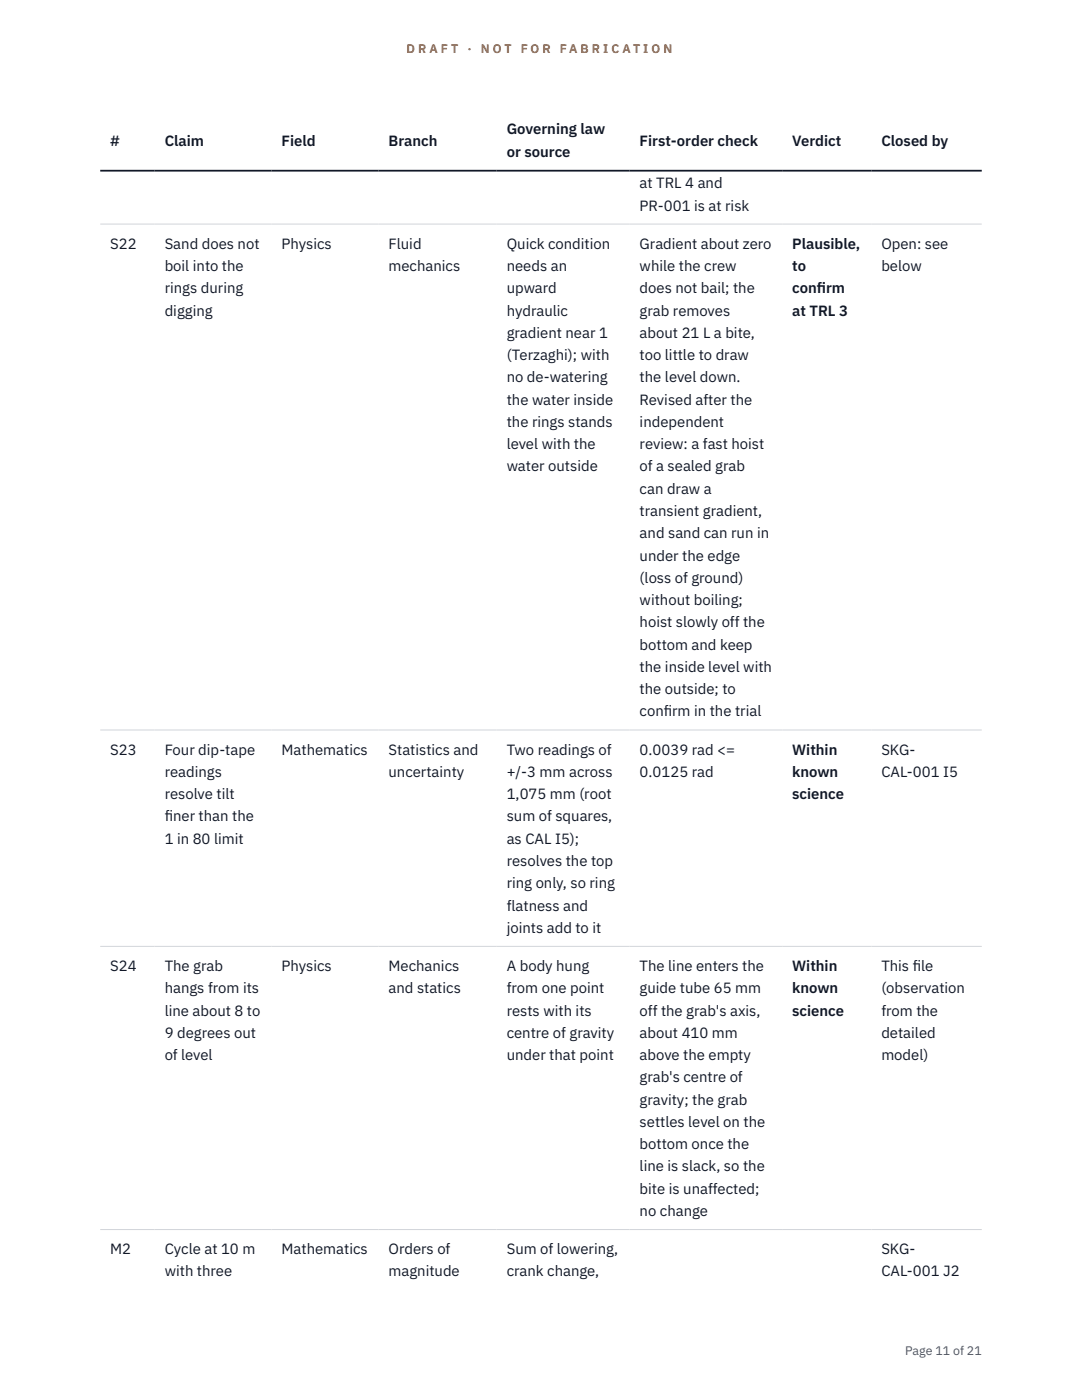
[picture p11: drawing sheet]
<svg xmlns="http://www.w3.org/2000/svg" width="216mm" height="279mm" viewBox="0 0 216 279" stroke-linecap="round" stroke-linejoin="round" font-family="sans-serif">
<defs><g id="words">
<g font-size="3" fill="#111827">
<text x="22" y="29.1">#</text>
<text x="32.9" y="29.1">Claim</text>
<text x="56.2" y="29.1">Field</text>
<text x="77.5" y="29.1">Branch</text>
<text x="101.1" y="26.8">Governing law</text>
<text x="127.6" y="29.1">First-order check</text>
<text x="158.1" y="29.1">Verdict</text>
<text x="175.9" y="29.1">Closed by</text>
<text x="101.1" y="31.3">or source</text>
<text x="127.6" y="37.6">at TRL 4 and</text>
<text x="127.6" y="42">PR-001 is at risk</text>
<text x="22" y="49.6">S22</text>
<text x="32.9" y="49.6">Sand does not</text>
<text x="56.2" y="49.6">Physics</text>
<text x="77.5" y="49.6">Fluid</text>
<text x="101.1" y="49.6">Quick condition</text>
<text x="127.6" y="49.6">Gradient about zero</text>
<text x="158.1" y="49.6">Plausible,</text>
<text x="175.9" y="49.6">Open: see</text>
<text x="32.9" y="54.1">boil into the</text>
<text x="32.9" y="58.5">rings during</text>
<text x="77.5" y="54.1">mechanics</text>
<text x="101.1" y="54.1">needs an</text>
<text x="101.1" y="58.5">upward</text>
<text x="127.6" y="54.1">while the crew</text>
<text x="127.6" y="58.5">does not bail; the</text>
<text x="158.1" y="54.1">to</text>
<text x="158.1" y="58.5">conf</text>
<text x="163" y="58.5">irm</text>
<text x="175.9" y="54.1">below</text>
<text x="32.9" y="63">digging</text>
<text x="101.1" y="63">hydraulic</text>
<text x="127.6" y="63">grab removes</text>
<text x="158.1" y="63">at TRL 3</text>
<text x="101.1" y="67.4">gradient near 1</text>
<text x="101.1" y="71.9">(Terzaghi); with</text>
<text x="127.6" y="67.4">about 21 L a bite,</text>
<text x="127.6" y="71.9">too little to draw</text>
<text x="101.1" y="76.3">no de-watering</text>
<text x="127.6" y="76.3">the level down.</text>
<text x="101.1" y="80.8">the water inside</text>
<text x="127.6" y="80.8">Revised after the</text>
<text x="101.1" y="85.2">the rings stands</text>
<text x="101.1" y="89.6">level with the</text>
<text x="127.6" y="85.2">independent</text>
<text x="127.6" y="89.6">review: a fast hoist</text>
<text x="101.1" y="94.1">water outside</text>
<text x="127.6" y="94.1">of a sealed grab</text>
<text x="127.6" y="98.5">can draw a</text>
<text x="127.6" y="103">transient gradient,</text>
<text x="127.6" y="107.4">and sand can run in</text>
<text x="127.6" y="111.9">under the edge</text>
<text x="127.6" y="116.3">(loss of ground)</text>
<text x="127.6" y="120.8">without boiling;</text>
<text x="127.6" y="125.2">hoist slowly off the</text>
<text x="127.6" y="129.7">bottom and keep</text>
<text x="127.6" y="134.1">the inside level with</text>
<text x="127.6" y="138.5">the outside; to</text>
<text x="127.6" y="143">conf</text>
<text x="132.5" y="143">irm in the trial</text>
<text x="22" y="150.6">S23</text>
<text x="32.9" y="150.6">Four dip-tape</text>
<text x="32.9" y="155.1">readings</text>
<text x="56.2" y="150.6">Mathematics</text>
<text x="77.5" y="150.6">Statistics and</text>
<text x="77.5" y="155.1">uncertainty</text>
<text x="101.1" y="150.6">Two readings of</text>
<text x="101.1" y="155.1">+/-3 mm across</text>
<text x="127.6" y="150.6">0.0039 rad &lt;=</text>
<text x="127.6" y="155.1">0.0125 rad</text>
<text x="158.1" y="150.6">Within</text>
<text x="158.1" y="155.1">known</text>
<text x="175.9" y="150.6">SKG-</text>
<text x="175.9" y="155.1">CAL-001 I5</text>
<text x="32.9" y="159.5">resolve tilt</text>
<text x="101.1" y="159.5">1,075 mm (root</text>
<text x="158.1" y="159.5">science</text>
<text x="32.9" y="163.9">f</text>
<text x="32.9" y="163.9">iner than the</text>
<text x="101.1" y="163.9">sum of squares,</text>
<text x="32.9" y="168.4">1 in 80 limit</text>
<text x="101.1" y="168.4">as CAL I5);</text>
<text x="101.1" y="172.8">resolves the top</text>
<text x="101.1" y="177.3">ring only, so ring</text>
<text x="101.1" y="181.7">flatness and</text>
<text x="101.1" y="186.2">joints add to it</text>
<text x="22" y="193.8">S24</text>
<text x="32.9" y="193.8">The grab</text>
<text x="56.2" y="193.8">Physics</text>
<text x="77.5" y="193.8">Mechanics</text>
<text x="101.1" y="193.8">A body hung</text>
<text x="127.6" y="193.8">The line enters the</text>
<text x="158.1" y="193.8">Within</text>
<text x="175.9" y="193.8">This f</text>
<text x="182.1" y="193.8">ile</text>
<text x="32.9" y="198.2">hangs from its</text>
<text x="32.9" y="202.7">line about 8 to</text>
<text x="77.5" y="198.2">and statics</text>
<text x="101.1" y="198.2">from one point</text>
<text x="101.1" y="202.7">rests with its</text>
<text x="127.6" y="198.2">guide tube 65 mm</text>
<text x="127.6" y="202.7">off the grab's axis,</text>
<text x="158.1" y="198.2">known</text>
<text x="158.1" y="202.7">science</text>
<text x="175.9" y="198.2">(observation</text>
<text x="175.9" y="202.7">from the</text>
<text x="32.9" y="207.1">9 degrees out</text>
<text x="101.1" y="207.1">centre of gravity</text>
<text x="127.6" y="207.1">about 410 mm</text>
<text x="175.9" y="207.1">detailed</text>
<text x="32.9" y="211.6">of level</text>
<text x="101.1" y="211.6">under that point</text>
<text x="127.6" y="211.6">above the empty</text>
<text x="175.9" y="211.6">model)</text>
<text x="127.6" y="216">grab's centre of</text>
<text x="127.6" y="220.5">gravity; the grab</text>
<text x="127.6" y="224.9">settles level on the</text>
<text x="127.6" y="229.4">bottom once the</text>
<text x="127.6" y="233.8">line is slack, so the</text>
<text x="127.6" y="238.2">bite is unaffected;</text>
<text x="127.6" y="242.7">no change</text>
<text x="22" y="250.3">M2</text>
<text x="32.9" y="250.3">Cycle at 10 m</text>
<text x="56.2" y="250.3">Mathematics</text>
<text x="77.5" y="250.3">Orders of</text>
<text x="101.1" y="250.3">Sum of lowering,</text>
<text x="175.9" y="250.3">SKG-</text>
<text x="32.9" y="254.8">with three</text>
<text x="77.5" y="254.8">magnitude</text>
<text x="101.1" y="254.8">crank change,</text>
<text x="175.9" y="254.8">CAL-001 J2</text>
</g>
<g font-size="2.5" fill="#b45309">
<text x="81.1" y="10.5">D R A F T</text>
<text x="93.3" y="10.5">·</text>
<text x="95.9" y="10.5">N O T</text>
<text x="103.9" y="10.5">F O R</text>
<text x="111.7" y="10.5">F A B R I C A T I O N</text>
</g>
<text font-size="2.5" fill="#4b5563" x="180.6" y="270.3">Page 11 of 21</text>
</g></defs>
<path d="M20 44.7h175.9M20 145.7h175.9M20 188.9h175.9M20 245.4h175.9" fill="none" stroke="#d1d5db" stroke-width=".2"/>
<path d="M20 34.1h175.9" fill="none" stroke="#111827" stroke-width=".35"/>
<use href="#words"/>
</svg>
